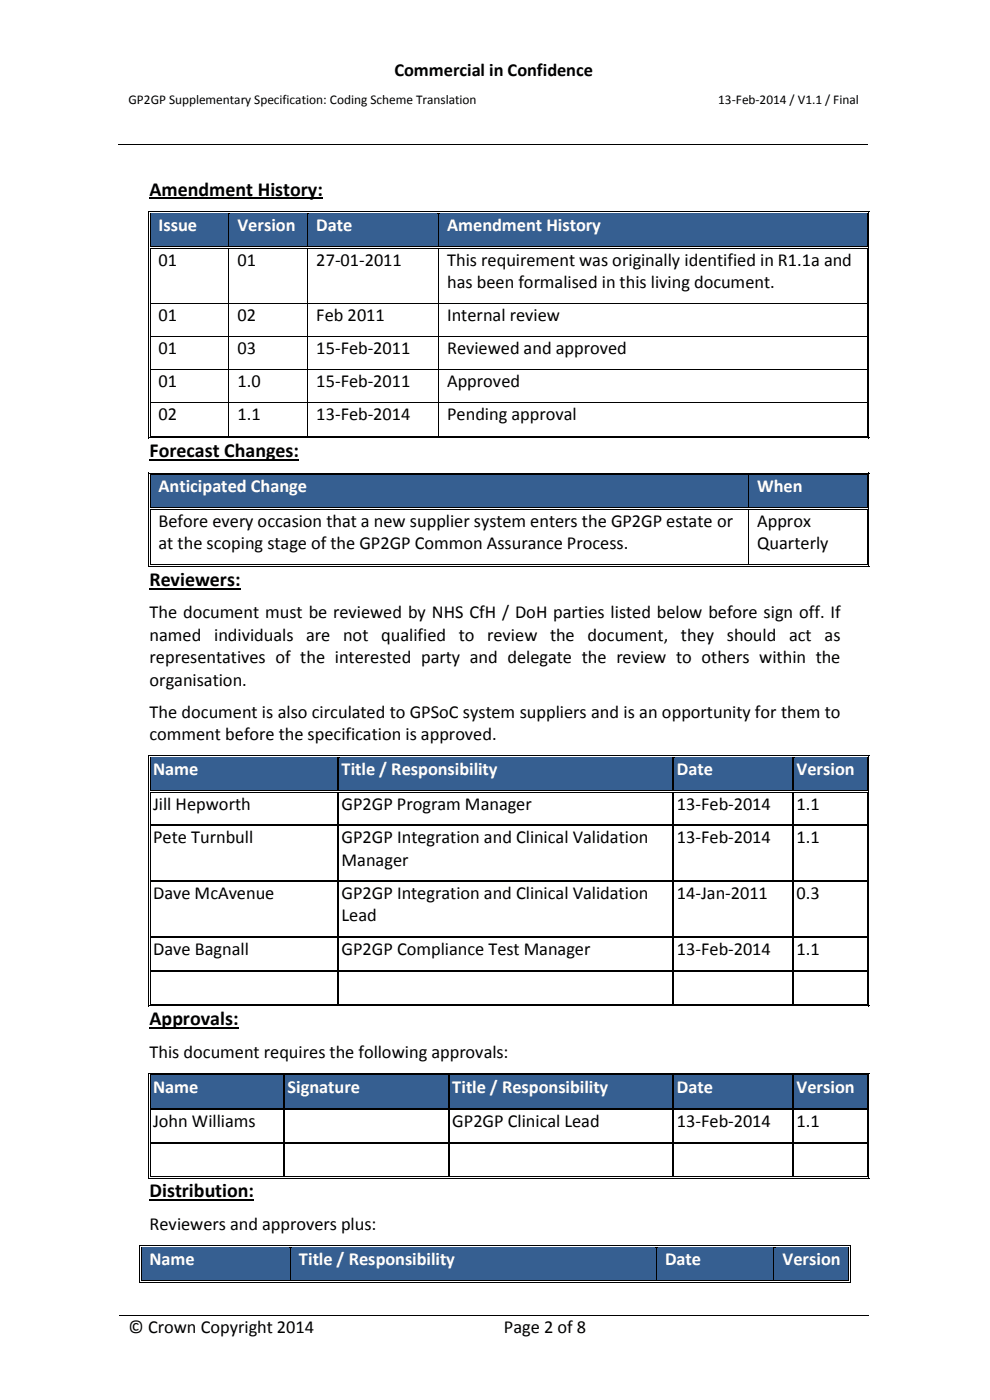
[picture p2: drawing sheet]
<svg xmlns="http://www.w3.org/2000/svg" width="210mm" height="297mm" viewBox="0 0 210 297" stroke-linecap="round" stroke-linejoin="round" font-family="sans-serif">
<defs><g id="words">
<g font-size="4.2">
<text x="31.7" y="41.5">Amendment History:</text>
<text x="31.7" y="97">Forecast Changes:</text>
<text x="31.7" y="124.3">Reviewers:</text>
<text x="31.7" y="217.5">Approvals:</text>
<text x="31.7" y="254">Distribution:</text>
</g>
<g font-size="3.9">
<text x="83.7" y="16.1">Commercial in Confidence</text>
<text x="33.6" y="56.4">01</text>
<text x="50.4" y="56.4">01</text>
<text x="67.1" y="56.4">27-01-2011</text>
<text x="94.8" y="56.4">This requirement was originally identified in R1.1a and</text>
<text x="94.8" y="61.1">has been formalised in this living document.</text>
<text x="33.6" y="68.1">01</text>
<text x="50.4" y="68.1">02</text>
<text x="67.1" y="68.1">Feb 2011</text>
<text x="94.8" y="68.1">Internal review</text>
<text x="33.6" y="75.1">01</text>
<text x="50.4" y="75.1">03</text>
<text x="67.1" y="75.1">15-Feb-2011</text>
<text x="94.8" y="75.1">Reviewed and approved</text>
<text x="33.6" y="82.2">01</text>
<text x="50.4" y="82.2">1.0</text>
<text x="67.1" y="82.2">15-Feb-2011</text>
<text x="94.8" y="82.2">Approved</text>
<text x="33.6" y="89.2">02</text>
<text x="50.4" y="89.2">1.1</text>
<text x="67.1" y="89.2">13-Feb-2014</text>
<text x="94.8" y="89.2">Pending approval</text>
<text x="33.6" y="111.8">Before every occasion that a new supplier system enters the GP2GP estate or</text>
<text x="160.6" y="111.8">Approx</text>
<text x="33.6" y="116.6">at the scoping stage of the GP2GP Common Assurance Process.</text>
<text x="160.6" y="116.6">Quarterly</text>
<text x="31.7" y="131.2">The document must be reviewed by NHS CfH / DoH parties listed below before sign off. If</text>
<text x="31.7" y="135.9">named individuals are not qualified to review the document, they should act as</text>
<text x="31.7" y="140.7">representatives of the interested party and delegate the review to others within the</text>
<text x="31.7" y="145.4">organisation.</text>
<text x="31.7" y="152.3">The document is also circulated to GPSoC system suppliers and is an opportunity for them to</text>
<text x="31.7" y="157">comment before the specification is approved.</text>
<text x="32.5" y="171.8">Jill Hepworth</text>
<text x="72.4" y="171.8">GP2GP Program Manager</text>
<text x="143.6" y="171.8">13-Feb-2014</text>
<text x="169" y="171.8">1.1</text>
<text x="32.5" y="178.9">Pete Turnbull</text>
<text x="72.4" y="178.9">GP2GP Integration and Clinical Validation</text>
<text x="143.6" y="178.9">13-Feb-2014</text>
<text x="169" y="178.9">1.1</text>
<text x="72.4" y="183.6">Manager</text>
<text x="32.5" y="190.7">Dave McAvenue</text>
<text x="72.4" y="190.7">GP2GP Integration and Clinical Validation</text>
<text x="143.6" y="190.7">14-Jan-2011</text>
<text x="169" y="190.7">0.3</text>
<text x="72.4" y="195.5">Lead</text>
<text x="32.5" y="202.6">Dave Bagnall</text>
<text x="72.4" y="202.6">GP2GP Compliance Test Manager</text>
<text x="143.6" y="202.6">13-Feb-2014</text>
<text x="169" y="202.6">1.1</text>
<text x="31.7" y="224.4">This document requires the following approvals:</text>
<text x="32.5" y="239.2">John Williams</text>
<text x="95.9" y="239.2">GP2GP Clinical Lead</text>
<text x="143.6" y="239.2">13-Feb-2014</text>
<text x="169" y="239.2">1.1</text>
<text x="31.7" y="261">Reviewers and approvers plus:</text>
<text x="27.3" y="282.8">© Crown Copyright 2014</text>
<text x="106.9" y="282.8">Page 2 of 8</text>
</g>
<g font-size="3.9" fill="#fff">
<text x="33.6" y="49">Issue</text>
<text x="50.4" y="49">Version</text>
<text x="67.1" y="49">Date</text>
<text x="94.8" y="49">Amendment History</text>
<text x="33.6" y="104.4">Anticipated Change</text>
<text x="160.6" y="104.4">When</text>
<text x="32.5" y="164.4">Name</text>
<text x="72.4" y="164.4">Title / Responsibility</text>
<text x="143.6" y="164.4">Date</text>
<text x="169" y="164.4">Version</text>
<text x="32.5" y="231.8">Name</text>
<text x="61" y="231.8">Signature</text>
<text x="95.9" y="231.8">Title / Responsibility</text>
<text x="143.6" y="231.8">Date</text>
<text x="169" y="231.8">Version</text>
<text x="31.7" y="268.3">Name</text>
<text x="63.4" y="268.3">Title / Responsibility</text>
<text x="141.1" y="268.3">Date</text>
<text x="166" y="268.3">Version</text>
</g>
<g font-size="2.8">
<text x="27.3" y="22">GP2GP Supplementary Specification: Coding Scheme Translation</text>
<text x="152.3" y="22">13-Feb-2014 / V1.1 / Final</text>
</g>
</g></defs>
<path d="M25.1 30.6h159M25.4 279.1h79.6M105.2 279.1h78.9" fill="none" stroke="#000" stroke-width=".21"/>
<g fill="#000">
<path d="M104.8 30.5h.2v.1h-.2z" fill-rule="evenodd"/>
<path d="M105 279h.2v.1h-.2z" fill-rule="evenodd"/>
</g>
<path d="M31.7 42.1h36.8" fill="none" stroke="#000" stroke-width=".38"/>
<g fill="#365f91">
<path d="M32 45.3h1.6v6.9h-1.6z" fill-rule="evenodd"/>
<path d="M46.6 45.3h1.8v6.9h-1.8z" fill-rule="evenodd"/>
<path d="M33.6 45.3h13v6.9h-13z" fill-rule="evenodd"/>
<path d="M48.6 45.3h1.8v6.9h-1.8z" fill-rule="evenodd"/>
<path d="M63.3 45.3h1.8v6.9h-1.8z" fill-rule="evenodd"/>
<path d="M50.4 45.3h12.9v6.9h-12.9z" fill-rule="evenodd"/>
<path d="M65.3 45.3h1.8v6.9h-1.8z" fill-rule="evenodd"/>
<path d="M91 45.3h1.9v6.9h-1.9z" fill-rule="evenodd"/>
<path d="M67.1 45.3h23.9v6.9h-23.9z" fill-rule="evenodd"/>
<path d="M93 45.3h1.8v6.9h-1.8z" fill-rule="evenodd"/>
<path d="M182.2 45.3h1.7v6.9h-1.7z" fill-rule="evenodd"/>
<path d="M94.8 45.3h87.4v6.9h-87.4z" fill-rule="evenodd"/>
</g>
<g fill="#000">
<path d="M31.5 44.8h.1v.5h-.1z" fill-rule="evenodd"/>
<path d="M31.5 44.8h.5v.2h-.5z" fill-rule="evenodd"/>
<path d="M31.8 45.1h.2v.2h-.2z" fill-rule="evenodd"/>
<path d="M31.8 45.1h.2v.2h-.2z" fill-rule="evenodd"/>
</g>
<path d="M32 44.9h16.4M32 45.2h16.4" fill="none" stroke="#000" stroke-width=".21"/>
<path d="M32 45.3h16.4" fill="none" stroke="#365f91" stroke-width=".21"/>
<path d="M48.6 45.3h.3z" fill-rule="evenodd" fill="#365f91"/>
<g fill="#000">
<path d="M48.4 45.3h.2z" fill-rule="evenodd"/>
<path d="M48.4 44.8h.5v.2h-.5z" fill-rule="evenodd"/>
<path d="M48.4 45.1h.5v.2h-.5z" fill-rule="evenodd"/>
</g>
<path d="M48.9 44.9h16.3M48.9 45.2h16.3" fill="none" stroke="#000" stroke-width=".21"/>
<path d="M48.9 45.3h16.3" fill="none" stroke="#365f91" stroke-width=".21"/>
<path d="M65.3 45.3h.4z" fill-rule="evenodd" fill="#365f91"/>
<g fill="#000">
<path d="M65.2 45.3h.1z" fill-rule="evenodd"/>
<path d="M65.2 44.8h.5v.2h-.5z" fill-rule="evenodd"/>
<path d="M65.2 45.1h.5v.2h-.5z" fill-rule="evenodd"/>
</g>
<path d="M65.7 44.9h27.2M65.7 45.2h27.2" fill="none" stroke="#000" stroke-width=".21"/>
<path d="M65.7 45.3h27.2" fill="none" stroke="#365f91" stroke-width=".21"/>
<path d="M93 45.3h.4z" fill-rule="evenodd" fill="#365f91"/>
<g fill="#000">
<path d="M31.5 52.7l.1 .1z" fill-rule="evenodd"/>
<path d="M31.5 52.2h.1v.5h-.1z" fill-rule="evenodd"/>
<path d="M31.8 52.7l.2 .1z" fill-rule="evenodd"/>
<path d="M31.8 52.2h.2v.2h-.2z" fill-rule="evenodd"/>
<path d="M31.8 52.5h.2v.2h-.2z" fill-rule="evenodd"/>
<path d="M48.4 52.7l.2 .1z" fill-rule="evenodd"/>
<path d="M48.4 52.2h.5v.2h-.5z" fill-rule="evenodd"/>
<path d="M48.4 52.5h.5v.2h-.5z" fill-rule="evenodd"/>
<path d="M65.2 52.7l.1 .1z" fill-rule="evenodd"/>
<path d="M65.2 52.2h.5v.2h-.5z" fill-rule="evenodd"/>
<path d="M65.2 52.5h.5v.2h-.5z" fill-rule="evenodd"/>
<path d="M92.9 45.3h.1z" fill-rule="evenodd"/>
<path d="M92.9 44.8h.5v.2h-.5z" fill-rule="evenodd"/>
<path d="M92.9 45.1h.5v.2h-.5z" fill-rule="evenodd"/>
<path d="M92.9 52.7l.1 .1z" fill-rule="evenodd"/>
<path d="M92.9 52.2h.5v.2h-.5z" fill-rule="evenodd"/>
<path d="M92.9 52.5h.5v.2h-.5z" fill-rule="evenodd"/>
<path d="M183.9 44.8h.5v.2h-.5z" fill-rule="evenodd"/>
<path d="M183.9 45.1h.2v.2h-.2z" fill-rule="evenodd"/>
<path d="M183.9 45.1h.2v.2h-.2z" fill-rule="evenodd"/>
<path d="M183.9 52.7l.2 .1z" fill-rule="evenodd"/>
<path d="M183.9 52.2h.2v.2h-.2z" fill-rule="evenodd"/>
<path d="M183.9 52.5h.2v.2h-.2z" fill-rule="evenodd"/>
<path d="M184.2 44.8h.2v.5h-.2z" fill-rule="evenodd"/>
<path d="M184.2 52.7l.2 .1z" fill-rule="evenodd"/>
<path d="M184.2 52.2h.2v.5h-.2z" fill-rule="evenodd"/>
<path d="M31.5 64.3h.1v.2h-.1z" fill-rule="evenodd"/>
<path d="M31.5 71.3h.1v.2h-.1z" fill-rule="evenodd"/>
<path d="M31.5 78.4h.1v.1h-.1z" fill-rule="evenodd"/>
<path d="M31.8 64.3h.2v.2h-.2z" fill-rule="evenodd"/>
<path d="M31.8 71.3h.2v.2h-.2z" fill-rule="evenodd"/>
<path d="M31.8 78.4h.2v.1h-.2z" fill-rule="evenodd"/>
<path d="M48.4 64.3h.2v.2h-.2z" fill-rule="evenodd"/>
<path d="M48.4 71.3h.2v.2h-.2z" fill-rule="evenodd"/>
<path d="M48.4 78.4h.2v.1h-.2z" fill-rule="evenodd"/>
<path d="M65.2 64.3h.1v.2h-.1z" fill-rule="evenodd"/>
<path d="M65.2 71.3h.1v.2h-.1z" fill-rule="evenodd"/>
<path d="M65.2 78.4h.1v.1h-.1z" fill-rule="evenodd"/>
<path d="M92.9 64.3h.1v.2h-.1z" fill-rule="evenodd"/>
<path d="M92.9 71.3h.1v.2h-.1z" fill-rule="evenodd"/>
<path d="M92.9 78.4h.1v.1h-.1z" fill-rule="evenodd"/>
<path d="M183.9 64.3h.2v.2h-.2z" fill-rule="evenodd"/>
<path d="M183.9 71.3h.2v.2h-.2z" fill-rule="evenodd"/>
<path d="M183.9 78.4h.2v.1h-.2z" fill-rule="evenodd"/>
<path d="M184.2 64.3h.2v.2h-.2z" fill-rule="evenodd"/>
<path d="M184.2 71.3h.2v.2h-.2z" fill-rule="evenodd"/>
<path d="M184.2 78.4h.2v.1h-.2z" fill-rule="evenodd"/>
<path d="M31.5 85.4h.1v.2h-.1z" fill-rule="evenodd"/>
<path d="M31.5 92.5h.1v.5h-.1z" fill-rule="evenodd"/>
<path d="M31.5 92.8h.5v.2h-.5z" fill-rule="evenodd"/>
<path d="M31.8 85.4h.2v.2h-.2z" fill-rule="evenodd"/>
<path d="M31.8 92.5h.2v.1h-.2z" fill-rule="evenodd"/>
<path d="M31.8 92.5h.2v.1h-.2z" fill-rule="evenodd"/>
<path d="M48.4 85.4h.2v.2h-.2z" fill-rule="evenodd"/>
<path d="M48.4 92.5h.5v.1h-.5z" fill-rule="evenodd"/>
<path d="M48.4 92.8h.5v.2h-.5z" fill-rule="evenodd"/>
<path d="M65.2 85.4h.1v.2h-.1z" fill-rule="evenodd"/>
<path d="M65.2 92.5h.5v.1h-.5z" fill-rule="evenodd"/>
<path d="M65.2 92.8h.5v.2h-.5z" fill-rule="evenodd"/>
<path d="M92.9 85.4h.1v.2h-.1z" fill-rule="evenodd"/>
<path d="M92.9 92.5h.5v.1h-.5z" fill-rule="evenodd"/>
<path d="M92.9 92.8h.5v.2h-.5z" fill-rule="evenodd"/>
<path d="M183.9 85.4h.2v.2h-.2z" fill-rule="evenodd"/>
<path d="M183.9 92.8h.5v.2h-.5z" fill-rule="evenodd"/>
<path d="M183.9 92.5h.2v.1h-.2z" fill-rule="evenodd"/>
<path d="M183.9 92.5h.2v.1h-.2z" fill-rule="evenodd"/>
<path d="M184.2 85.4h.2v.2h-.2z" fill-rule="evenodd"/>
<path d="M184.2 92.5h.2v.5h-.2z" fill-rule="evenodd"/>
</g>
<g fill="none" stroke="#000" stroke-width=".21">
<path d="M31.5 45.3v6.9M31.5 52.8v11.5M31.9 45.3v6.9M31.9 52.8v11.5M32 52.3h16.4M32 52.6h16.4M48.5 45.3v6.9M48.5 52.8v11.5M48.9 52.3h16.3M48.9 52.6h16.3M65.2 45.3v6.9M65.2 52.8v11.5"/>
<path d="M65.7 52.3h27.2M65.7 52.6h27.2M92.9 45.3v6.9M92.9 52.8v11.5M93.4 44.9h90.5M93.4 45.2h90.5M93.4 52.3h90.5M93.4 52.6h90.5M184 45.3v6.9M184 52.8v11.5M184.3 45.3v6.9M184.3 52.8v11.5"/>
<path d="M31.5 64.5v6.8M31.5 71.5v6.9M31.5 78.5v6.9M31.9 64.5v6.8M31.9 71.5v6.9M31.9 78.5v6.9M32 64.4h16.4M32 71.4h16.4M32 78.5h16.4M48.5 64.5v6.8M48.5 71.5v6.9M48.5 78.5v6.9"/>
<path d="M48.6 64.4h16.6M48.6 71.4h16.6M48.6 78.5h16.6M65.2 64.5v6.8M65.2 71.5v6.9M65.2 78.5v6.9M65.3 64.4h27.6M65.3 71.4h27.6M65.3 78.5h27.6M92.9 64.5v6.8M92.9 71.5v6.9M92.9 78.5v6.9"/>
<path d="M93 64.4h90.9M93 71.4h90.9M93 78.5h90.9M184 64.5v6.8M184 71.5v6.9M184 78.5v6.9M184.3 64.5v6.8M184.3 71.5v6.9M184.3 78.5v6.9M31.5 85.6v6.9M31.9 85.6v6.9M32 85.5h16.4"/>
<path d="M32 92.9h16.4M32 92.5h16.4M48.5 85.6v6.9M48.6 85.5h16.6M48.9 92.9h16.3M48.9 92.5h16.3M65.2 85.6v6.9M65.3 85.5h27.6M65.7 92.9h27.2M65.7 92.5h27.2M92.9 85.6v6.9M93 85.5h90.9"/>
<path d="M93.4 92.9h90.5M93.4 92.5h90.5M184 85.6v6.9M184.3 85.6v6.9"/>
</g>
<path d="M93.4 45.3h90.5" fill="none" stroke="#365f91" stroke-width=".21"/>
<path d="M31.7 97.6h31.7" fill="none" stroke="#000" stroke-width=".38"/>
<g fill="#365f91">
<path d="M32 100.8h1.6v6.8h-1.6z" fill-rule="evenodd"/>
<path d="M156.8 100.8h1.8v6.8h-1.8z" fill-rule="evenodd"/>
<path d="M33.6 100.8h123.2v6.8h-123.2z" fill-rule="evenodd"/>
<path d="M158.8 100.8h1.8v6.8h-1.8z" fill-rule="evenodd"/>
<path d="M182.2 100.8h1.7v6.8h-1.7z" fill-rule="evenodd"/>
<path d="M160.6 100.8h21.6v6.8h-21.6z" fill-rule="evenodd"/>
</g>
<g fill="#000">
<path d="M31.5 100.3h.1v.5h-.1z" fill-rule="evenodd"/>
<path d="M31.5 100.3h.5v.1h-.5z" fill-rule="evenodd"/>
<path d="M31.8 100.6h.2v.2h-.2z" fill-rule="evenodd"/>
<path d="M31.8 100.6h.2v.2h-.2z" fill-rule="evenodd"/>
</g>
<path d="M32 100.3h126.6M32 100.7h126.6" fill="none" stroke="#000" stroke-width=".21"/>
<path d="M32 100.8h126.6" fill="none" stroke="#365f91" stroke-width=".21"/>
<path d="M158.8 100.8h.4z" fill-rule="evenodd" fill="#365f91"/>
<g fill="#000">
<path d="M31.5 108.1l.1 .1z" fill-rule="evenodd"/>
<path d="M31.5 107.6h.1v.5h-.1z" fill-rule="evenodd"/>
<path d="M31.8 108.1l.2 .1z" fill-rule="evenodd"/>
<path d="M31.8 107.6h.2v.2h-.2z" fill-rule="evenodd"/>
<path d="M31.8 108h.2v.1h-.2z" fill-rule="evenodd"/>
<path d="M31.8 119.8h.2v.1h-.2z" fill-rule="evenodd"/>
<path d="M31.8 119.8h.2v.1h-.2z" fill-rule="evenodd"/>
<path d="M158.6 100.8h.2z" fill-rule="evenodd"/>
<path d="M158.6 100.3h.6v.1h-.6z" fill-rule="evenodd"/>
<path d="M158.6 100.6h.6v.2h-.6z" fill-rule="evenodd"/>
<path d="M158.6 108.1l.2 .1z" fill-rule="evenodd"/>
<path d="M158.6 107.6h.6v.2h-.6z" fill-rule="evenodd"/>
<path d="M158.6 108h.6v.1h-.6z" fill-rule="evenodd"/>
<path d="M158.6 119.8h.6v.1h-.6z" fill-rule="evenodd"/>
<path d="M183.9 100.3h.5v.1h-.5z" fill-rule="evenodd"/>
<path d="M183.9 100.6h.2v.2h-.2z" fill-rule="evenodd"/>
<path d="M183.9 100.6h.2v.2h-.2z" fill-rule="evenodd"/>
<path d="M183.9 108.1l.2 .1z" fill-rule="evenodd"/>
<path d="M183.9 107.6h.2v.2h-.2z" fill-rule="evenodd"/>
<path d="M183.9 108h.2v.1h-.2z" fill-rule="evenodd"/>
<path d="M183.9 119.8h.2v.1h-.2z" fill-rule="evenodd"/>
<path d="M183.9 119.8h.2v.1h-.2z" fill-rule="evenodd"/>
<path d="M184.2 100.3h.2v.5h-.2z" fill-rule="evenodd"/>
<path d="M184.2 108.1l.2 .1z" fill-rule="evenodd"/>
<path d="M184.2 107.6h.2v.5h-.2z" fill-rule="evenodd"/>
<path d="M31.5 119.8h.1v.5h-.1z" fill-rule="evenodd"/>
<path d="M31.5 120.1h.5v.2h-.5z" fill-rule="evenodd"/>
<path d="M158.6 120.1h.6v.2h-.6z" fill-rule="evenodd"/>
<path d="M183.9 120.1h.5v.2h-.5z" fill-rule="evenodd"/>
<path d="M184.2 119.8h.2v.5h-.2z" fill-rule="evenodd"/>
</g>
<g fill="none" stroke="#000" stroke-width=".21">
<path d="M31.5 100.8v6.8M31.5 108.2v11.6M31.9 100.8v6.8M31.9 108.2v11.6M32 107.7h126.6M32 108.1h126.6M32 119.9h126.6M158.7 100.8v6.8M158.7 108.2v11.6M159.2 100.3h24.7M159.2 100.7h24.7M159.2 107.7h24.7"/>
<path d="M159.2 108.1h24.7M159.2 119.9h24.7M184 100.8v6.8M184 108.2v11.6M184.3 100.8v6.8M184.3 108.2v11.6M32 120.2h126.6M159.2 120.2h24.7"/>
</g>
<path d="M159.2 100.8h24.7" fill="none" stroke="#365f91" stroke-width=".21"/>
<path d="M31.7 124.9h19.4" fill="none" stroke="#000" stroke-width=".38"/>
<g fill="#365f91">
<path d="M32 160.8h.5v6.8h-.5z" fill-rule="evenodd"/>
<path d="M71 160.8h.6v6.8h-.6z" fill-rule="evenodd"/>
<path d="M32.5 160.8h38.5v6.8h-38.5z" fill-rule="evenodd"/>
<path d="M71.9 160.8h.5v6.8h-.5z" fill-rule="evenodd"/>
<path d="M142.1 160.8h.6v6.8h-.6z" fill-rule="evenodd"/>
<path d="M72.4 160.8h69.7v6.8h-69.7z" fill-rule="evenodd"/>
<path d="M143 160.8h.6v6.8h-.6z" fill-rule="evenodd"/>
<path d="M167.5 160.8h.6v6.8h-.6z" fill-rule="evenodd"/>
<path d="M143.6 160.8h23.9v6.8h-23.9z" fill-rule="evenodd"/>
<path d="M168.4 160.8h.6v6.8h-.6z" fill-rule="evenodd"/>
<path d="M183.4 160.8h.5v6.8h-.5z" fill-rule="evenodd"/>
<path d="M169 160.8h14.4v6.8h-14.4z" fill-rule="evenodd"/>
</g>
<g fill="#000">
<path d="M31.5 160.2h.1v.6h-.1z" fill-rule="evenodd"/>
<path d="M31.5 160.2h.5v.2h-.5z" fill-rule="evenodd"/>
<path d="M31.8 160.5h.2v.3h-.2z" fill-rule="evenodd"/>
<path d="M31.8 160.5h.2v.2h-.2z" fill-rule="evenodd"/>
</g>
<path d="M32 160.3h39.6M32 160.6h39.6" fill="none" stroke="#000" stroke-width=".21"/>
<path d="M32 160.7h39.6" fill="none" stroke="#365f91" stroke-width=".21"/>
<path d="M71.9 160.7l.2 .1z" fill-rule="evenodd" fill="#365f91"/>
<g fill="#000">
<path d="M71.6 160.7l.3 .1z" fill-rule="evenodd"/>
<path d="M71.6 160.2h.5v.2h-.5z" fill-rule="evenodd"/>
<path d="M71.6 160.5h.5v.2h-.5z" fill-rule="evenodd"/>
</g>
<path d="M72.1 160.3h70.6M72.1 160.6h70.6" fill="none" stroke="#000" stroke-width=".21"/>
<path d="M72.1 160.7h70.6" fill="none" stroke="#365f91" stroke-width=".21"/>
<path d="M143 160.7l.2 .1z" fill-rule="evenodd" fill="#365f91"/>
<g fill="#000">
<path d="M142.7 160.7l.3 .1z" fill-rule="evenodd"/>
<path d="M142.7 160.2h.5v.2h-.5z" fill-rule="evenodd"/>
<path d="M142.7 160.5h.5v.2h-.5z" fill-rule="evenodd"/>
</g>
<path d="M143.2 160.3h24.9M143.2 160.6h24.9" fill="none" stroke="#000" stroke-width=".21"/>
<path d="M143.2 160.7h24.9" fill="none" stroke="#365f91" stroke-width=".21"/>
<path d="M168.4 160.7l.2 .1z" fill-rule="evenodd" fill="#365f91"/>
<g fill="#000">
<path d="M31.5 168.1l.1 .1z" fill-rule="evenodd"/>
<path d="M31.5 167.6h.1v.5h-.1z" fill-rule="evenodd"/>
<path d="M31.5 175h.1v.2h-.1z" fill-rule="evenodd"/>
<path d="M31.8 168.1l.2 .1z" fill-rule="evenodd"/>
<path d="M31.8 167.6h.2v.2h-.2z" fill-rule="evenodd"/>
<path d="M31.8 168h.2v.1h-.2z" fill-rule="evenodd"/>
<path d="M31.8 175h.2v.2h-.2z" fill-rule="evenodd"/>
<path d="M71.6 168.1l.3 .1z" fill-rule="evenodd"/>
<path d="M71.6 167.6h.5v.2h-.5z" fill-rule="evenodd"/>
<path d="M71.6 168h.5v.1h-.5z" fill-rule="evenodd"/>
<path d="M71.6 175h.3v.2h-.3z" fill-rule="evenodd"/>
<path d="M142.7 168.1l.3 .1z" fill-rule="evenodd"/>
<path d="M142.7 167.6h.5v.2h-.5z" fill-rule="evenodd"/>
<path d="M142.7 168h.5v.1h-.5z" fill-rule="evenodd"/>
<path d="M142.7 175h.3v.2h-.3z" fill-rule="evenodd"/>
<path d="M168.1 160.7l.3 .1z" fill-rule="evenodd"/>
<path d="M168.1 160.2h.5v.2h-.5z" fill-rule="evenodd"/>
<path d="M168.1 160.5h.5v.2h-.5z" fill-rule="evenodd"/>
<path d="M168.1 168.1l.3 .1z" fill-rule="evenodd"/>
<path d="M168.1 167.6h.5v.2h-.5z" fill-rule="evenodd"/>
<path d="M168.1 168h.5v.1h-.5z" fill-rule="evenodd"/>
<path d="M168.1 175h.3v.2h-.3z" fill-rule="evenodd"/>
<path d="M183.9 160.2h.5v.2h-.5z" fill-rule="evenodd"/>
<path d="M183.9 160.5h.2v.3h-.2z" fill-rule="evenodd"/>
<path d="M183.9 160.5h.2v.2h-.2z" fill-rule="evenodd"/>
<path d="M183.9 168.1l.2 .1z" fill-rule="evenodd"/>
<path d="M183.9 167.6h.2v.2h-.2z" fill-rule="evenodd"/>
<path d="M183.9 168h.2v.1h-.2z" fill-rule="evenodd"/>
<path d="M183.9 175h.2v.2h-.2z" fill-rule="evenodd"/>
<path d="M184.2 160.2h.2v.6h-.2z" fill-rule="evenodd"/>
<path d="M184.2 168.1l.2 .1z" fill-rule="evenodd"/>
<path d="M184.2 167.6h.2v.5h-.2z" fill-rule="evenodd"/>
<path d="M184.2 175h.2v.2h-.2z" fill-rule="evenodd"/>
<path d="M31.5 186.8h.1v.3h-.1z" fill-rule="evenodd"/>
<path d="M31.5 198.7h.1v.2h-.1z" fill-rule="evenodd"/>
<path d="M31.8 186.8h.2v.3h-.2z" fill-rule="evenodd"/>
<path d="M31.8 198.7h.2v.2h-.2z" fill-rule="evenodd"/>
<path d="M71.6 186.8h.3v.3h-.3z" fill-rule="evenodd"/>
<path d="M71.6 198.7h.3v.2h-.3z" fill-rule="evenodd"/>
<path d="M142.7 186.8h.3v.3h-.3z" fill-rule="evenodd"/>
<path d="M142.7 198.7h.3v.2h-.3z" fill-rule="evenodd"/>
<path d="M168.1 186.8h.3v.3h-.3z" fill-rule="evenodd"/>
<path d="M168.1 198.7h.3v.2h-.3z" fill-rule="evenodd"/>
<path d="M183.9 186.8h.2v.3h-.2z" fill-rule="evenodd"/>
<path d="M183.9 198.7h.2v.2h-.2z" fill-rule="evenodd"/>
<path d="M184.2 186.8h.2v.3h-.2z" fill-rule="evenodd"/>
<path d="M184.2 198.7h.2v.2h-.2z" fill-rule="evenodd"/>
<path d="M31.5 205.8h.1v.3h-.1z" fill-rule="evenodd"/>
<path d="M31.5 213h.1v.5h-.1z" fill-rule="evenodd"/>
<path d="M31.5 213.3h.5v.2h-.5z" fill-rule="evenodd"/>
<path d="M31.8 205.8h.2v.3h-.2z" fill-rule="evenodd"/>
<path d="M31.8 213h.2v.1h-.2z" fill-rule="evenodd"/>
<path d="M31.8 213h.2v.1h-.2z" fill-rule="evenodd"/>
<path d="M71.6 205.8h.3v.3h-.3z" fill-rule="evenodd"/>
<path d="M71.6 213h.5v.1h-.5z" fill-rule="evenodd"/>
<path d="M71.6 213.3h.5v.2h-.5z" fill-rule="evenodd"/>
<path d="M142.7 205.8h.3v.3h-.3z" fill-rule="evenodd"/>
<path d="M142.7 213h.5v.1h-.5z" fill-rule="evenodd"/>
<path d="M142.7 213.3h.5v.2h-.5z" fill-rule="evenodd"/>
<path d="M168.1 205.8h.3v.3h-.3z" fill-rule="evenodd"/>
<path d="M168.1 213h.5v.1h-.5z" fill-rule="evenodd"/>
<path d="M168.1 213.3h.5v.2h-.5z" fill-rule="evenodd"/>
<path d="M183.9 205.8h.2v.3h-.2z" fill-rule="evenodd"/>
<path d="M183.9 213.3h.5v.2h-.5z" fill-rule="evenodd"/>
<path d="M183.9 213h.2v.1h-.2z" fill-rule="evenodd"/>
<path d="M183.9 213h.2v.1h-.2z" fill-rule="evenodd"/>
<path d="M184.2 205.8h.2v.3h-.2z" fill-rule="evenodd"/>
<path d="M184.2 213h.2v.5h-.2z" fill-rule="evenodd"/>
</g>
<g fill="none" stroke="#000" stroke-width=".21">
<path d="M31.5 160.8v6.8M31.5 168.2v6.8M31.5 175.2v11.6M31.9 160.8v6.8M31.9 168.2v6.8M31.9 175.2v11.6M32 167.7h39.6M32 168h39.6M72.1 167.7h70.6M72.1 168h70.6M143.2 167.7h24.9M143.2 168h24.9"/>
<path d="M168.6 160.3h15.3M168.6 160.6h15.3M168.6 167.7h15.3M168.6 168h15.3M184 160.8v6.8M184 168.2v6.8M184 175.2v11.6M184.3 160.8v6.8M184.3 168.2v6.8M184.3 175.2v11.6M31.5 187.1v11.6M31.5 198.9v6.9"/>
<path d="M31.9 187.1v11.6M31.9 198.9v6.9M184 187.1v11.6M184 198.9v6.9M184.3 187.1v11.6M184.3 198.9v6.9M31.5 206.1v6.9M31.9 206.1v6.9M32 213.4h39.6M32 213h39.6M72.1 213.4h70.6M72.1 213h70.6"/>
<path d="M143.2 213.4h24.9M143.2 213h24.9M168.6 213.4h15.3M168.6 213h15.3M184 206.1v6.9M184.3 206.1v6.9"/>
</g>
<path d="M168.6 160.7h15.3" fill="none" stroke="#365f91" stroke-width=".21"/>
<g fill="none" stroke="#000" stroke-width=".25">
<path d="M32 175.1h39.6M71.7 160.8v6.8M71.7 168.2v6.8M71.7 175.2v11.6M71.9 175.1h70.8M142.9 160.8v6.8M142.9 168.2v6.8M142.9 175.2v11.6M143 175.1h25.1M168.3 160.8v6.8M168.3 168.2v6.8M168.3 175.2v11.6"/>
<path d="M168.4 175.1h15.5M32 187h39.6M32 198.8h39.6M71.7 187.1v11.6M71.7 198.9v6.9M71.9 187h70.8M71.9 198.8h70.8M142.9 187.1v11.6M142.9 198.9v6.9M143 187h25.1M143 198.8h25.1M168.3 187.1v11.6"/>
<path d="M168.3 198.9v6.9M168.4 187h15.5M168.4 198.8h15.5M32 205.9h39.6M71.7 206.1v6.9M71.9 205.9h70.8M142.9 206.1v6.9M143 205.9h25.1M168.3 206.1v6.9M168.4 205.9h15.5"/>
</g>
<path d="M31.7 218.1h18.9" fill="none" stroke="#000" stroke-width=".38"/>
<g fill="#365f91">
<path d="M32 228.2h.5v6.8h-.5z" fill-rule="evenodd"/>
<path d="M59.5 228.2h.7v6.8h-.7z" fill-rule="evenodd"/>
<path d="M32.5 228.2h27v6.8h-27z" fill-rule="evenodd"/>
<path d="M60.4 228.2h.6v6.8h-.6z" fill-rule="evenodd"/>
<path d="M94.5 228.2h.6v6.8h-.6z" fill-rule="evenodd"/>
<path d="M61 228.2h33.5v6.8h-33.5z" fill-rule="evenodd"/>
<path d="M95.4 228.2h.5v6.8h-.5z" fill-rule="evenodd"/>
<path d="M142.1 228.2h.6v6.8h-.6z" fill-rule="evenodd"/>
<path d="M95.9 228.2h46.2v6.8h-46.2z" fill-rule="evenodd"/>
<path d="M143 228.2h.6v6.8h-.6z" fill-rule="evenodd"/>
<path d="M167.5 228.2h.6v6.8h-.6z" fill-rule="evenodd"/>
<path d="M143.6 228.2h23.9v6.8h-23.9z" fill-rule="evenodd"/>
<path d="M168.4 228.2h.6v6.8h-.6z" fill-rule="evenodd"/>
<path d="M183.4 228.2h.5v6.8h-.5z" fill-rule="evenodd"/>
<path d="M169 228.2h14.4v6.8h-14.4z" fill-rule="evenodd"/>
</g>
<g fill="#000">
<path d="M31.5 227.6h.1v.6h-.1z" fill-rule="evenodd"/>
<path d="M31.5 227.6h.5v.2h-.5z" fill-rule="evenodd"/>
<path d="M31.8 227.9h.2v.3h-.2z" fill-rule="evenodd"/>
<path d="M31.8 227.9h.2v.2h-.2z" fill-rule="evenodd"/>
</g>
<path d="M32 227.7h28.2M32 228h28.2" fill="none" stroke="#000" stroke-width=".21"/>
<path d="M32 228.1h28.2" fill="none" stroke="#365f91" stroke-width=".21"/>
<path d="M60.4 228.1l.3 .1z" fill-rule="evenodd" fill="#365f91"/>
<g fill="#000">
<path d="M60.2 228.1l.2 .1z" fill-rule="evenodd"/>
<path d="M60.2 227.6h.5v.2h-.5z" fill-rule="evenodd"/>
<path d="M60.2 227.9h.5v.2h-.5z" fill-rule="evenodd"/>
</g>
<path d="M60.7 227.7h34.4M60.7 228h34.4" fill="none" stroke="#000" stroke-width=".21"/>
<path d="M60.7 228.1h34.4" fill="none" stroke="#365f91" stroke-width=".21"/>
<path d="M95.4 228.1l.2 .1z" fill-rule="evenodd" fill="#365f91"/>
<g fill="#000">
<path d="M95.1 228.1l.3 .1z" fill-rule="evenodd"/>
<path d="M95.1 227.6h.5v.2h-.5z" fill-rule="evenodd"/>
<path d="M95.1 227.9h.5v.2h-.5z" fill-rule="evenodd"/>
</g>
<path d="M95.6 227.7h47.1M95.6 228h47.1" fill="none" stroke="#000" stroke-width=".21"/>
<path d="M95.6 228.1h47.1" fill="none" stroke="#365f91" stroke-width=".21"/>
<path d="M143 228.1l.2 .1z" fill-rule="evenodd" fill="#365f91"/>
<g fill="#000">
<path d="M142.7 228.1l.3 .1z" fill-rule="evenodd"/>
<path d="M142.7 227.6h.5v.2h-.5z" fill-rule="evenodd"/>
<path d="M142.7 227.9h.5v.2h-.5z" fill-rule="evenodd"/>
</g>
<path d="M143.2 227.7h24.9M143.2 228h24.9" fill="none" stroke="#000" stroke-width=".21"/>
<path d="M143.2 228.1h24.9" fill="none" stroke="#365f91" stroke-width=".21"/>
<path d="M168.4 228.1l.2 .1z" fill-rule="evenodd" fill="#365f91"/>
<g fill="#000">
<path d="M31.5 235.5h.1z" fill-rule="evenodd"/>
<path d="M31.5 235h.1v.5h-.1z" fill-rule="evenodd"/>
<path d="M31.8 235.5h.2z" fill-rule="evenodd"/>
<path d="M31.8 235h.2v.2h-.2z" fill-rule="evenodd"/>
<path d="M31.8 235.3h.2v.2h-.2z" fill-rule="evenodd"/>
<path d="M60.2 235.5h.2z" fill-rule="evenodd"/>
<path d="M60.2 235h.5v.2h-.5z" fill-rule="evenodd"/>
<path d="M60.2 235.3h.5v.2h-.5z" fill-rule="evenodd"/>
<path d="M95.1 235.5h.3z" fill-rule="evenodd"/>
<path d="M95.1 235h.5v.2h-.5z" fill-rule="evenodd"/>
<path d="M95.1 235.3h.5v.2h-.5z" fill-rule="evenodd"/>
<path d="M142.7 235.5h.3z" fill-rule="evenodd"/>
<path d="M142.7 235h.5v.2h-.5z" fill-rule="evenodd"/>
<path d="M142.7 235.3h.5v.2h-.5z" fill-rule="evenodd"/>
<path d="M168.1 228.1l.3 .1z" fill-rule="evenodd"/>
<path d="M168.1 227.6h.5v.2h-.5z" fill-rule="evenodd"/>
<path d="M168.1 227.9h.5v.2h-.5z" fill-rule="evenodd"/>
<path d="M168.1 235.5h.3z" fill-rule="evenodd"/>
<path d="M168.1 235h.5v.2h-.5z" fill-rule="evenodd"/>
<path d="M168.1 235.3h.5v.2h-.5z" fill-rule="evenodd"/>
<path d="M183.9 227.6h.5v.2h-.5z" fill-rule="evenodd"/>
<path d="M183.9 227.9h.2v.3h-.2z" fill-rule="evenodd"/>
<path d="M183.9 227.9h.2v.2h-.2z" fill-rule="evenodd"/>
<path d="M183.9 235.5h.2z" fill-rule="evenodd"/>
<path d="M183.9 235h.2v.2h-.2z" fill-rule="evenodd"/>
<path d="M183.9 235.3h.2v.2h-.2z" fill-rule="evenodd"/>
<path d="M184.2 227.6h.2v.6h-.2z" fill-rule="evenodd"/>
<path d="M184.2 235.5h.2z" fill-rule="evenodd"/>
<path d="M184.2 235h.2v.5h-.2z" fill-rule="evenodd"/>
<path d="M31.5 242.4h.1v.2h-.1z" fill-rule="evenodd"/>
<path d="M31.5 249.5h.1v.5h-.1z" fill-rule="evenodd"/>
<path d="M31.5 249.8h.5v.2h-.5z" fill-rule="evenodd"/>
<path d="M31.8 242.4h.2v.2h-.2z" fill-rule="evenodd"/>
<path d="M31.8 249.5h.2v.2h-.2z" fill-rule="evenodd"/>
<path d="M31.8 249.5h.2v.2h-.2z" fill-rule="evenodd"/>
<path d="M60.2 242.4h.2v.2h-.2z" fill-rule="evenodd"/>
<path d="M60.2 249.5h.5v.2h-.5z" fill-rule="evenodd"/>
<path d="M60.2 249.8h.5v.2h-.5z" fill-rule="evenodd"/>
<path d="M95.1 242.4h.3v.2h-.3z" fill-rule="evenodd"/>
<path d="M95.1 249.5h.5v.2h-.5z" fill-rule="evenodd"/>
<path d="M95.1 249.8h.5v.2h-.5z" fill-rule="evenodd"/>
<path d="M142.7 242.4h.3v.2h-.3z" fill-rule="evenodd"/>
<path d="M142.7 249.5h.5v.2h-.5z" fill-rule="evenodd"/>
<path d="M142.7 249.8h.5v.2h-.5z" fill-rule="evenodd"/>
<path d="M168.1 242.4h.3v.2h-.3z" fill-rule="evenodd"/>
<path d="M168.1 249.5h.5v.2h-.5z" fill-rule="evenodd"/>
<path d="M168.1 249.8h.5v.2h-.5z" fill-rule="evenodd"/>
<path d="M183.9 242.4h.2v.2h-.2z" fill-rule="evenodd"/>
<path d="M183.9 249.8h.5v.2h-.5z" fill-rule="evenodd"/>
<path d="M183.9 249.5h.2v.2h-.2z" fill-rule="evenodd"/>
<path d="M183.9 249.5h.2v.2h-.2z" fill-rule="evenodd"/>
<path d="M184.2 242.4h.2v.2h-.2z" fill-rule="evenodd"/>
<path d="M184.2 249.5h.2v.5h-.2z" fill-rule="evenodd"/>
</g>
<g fill="none" stroke="#000" stroke-width=".21">
<path d="M31.5 228.2v6.8M31.5 235.5v6.9M31.9 228.2v6.8M31.9 235.5v6.9M32 235.1h28.2M32 235.4h28.2M60.7 235.1h34.4M60.7 235.4h34.4M95.6 235.1h47.1M95.6 235.4h47.1M143.2 235.1h24.9M143.2 235.4h24.9"/>
<path d="M168.6 227.7h15.3M168.6 228h15.3M168.6 235.1h15.3M168.6 235.4h15.3M184 228.2v6.8M184 235.5v6.9M184.3 228.2v6.8M184.3 235.5v6.9M31.5 242.6v6.9M31.9 242.6v6.9M32 249.9h28.2M32 249.6h28.2"/>
<path d="M60.7 249.9h34.4M60.7 249.6h34.4M95.6 249.9h47.1M95.6 249.6h47.1M143.2 249.9h24.9M143.2 249.6h24.9M168.6 249.9h15.3M168.6 249.6h15.3M184 242.6v6.9M184.3 242.6v6.9"/>
</g>
<path d="M168.6 228.1h15.3" fill="none" stroke="#365f91" stroke-width=".21"/>
<g fill="none" stroke="#000" stroke-width=".25">
<path d="M60.3 228.2v6.8M60.3 235.5v6.9M95.2 228.2v6.8M95.2 235.5v6.9M142.9 228.2v6.8M142.9 235.5v6.9M168.3 228.2v6.8M168.3 235.5v6.9M32 242.5h28.2M60.3 242.6v6.9M60.4 242.5h34.7M95.2 242.6v6.9"/>
<path d="M95.4 242.5h47.3M142.9 242.6v6.9M143 242.5h25.1M168.3 242.6v6.9M168.4 242.5h15.5"/>
</g>
<path d="M31.7 254.6h22.2" fill="none" stroke="#000" stroke-width=".38"/>
<g fill="#365f91">
<path d="M30.1 264.7h1.6v6.9h-1.6z" fill-rule="evenodd"/>
<path d="M59.6 264.7h1.8v6.9h-1.8z" fill-rule="evenodd"/>
<path d="M31.7 264.7h27.9v6.9h-27.9z" fill-rule="evenodd"/>
<path d="M61.6 264.7h1.8v6.9h-1.8z" fill-rule="evenodd"/>
<path d="M137.3 264.7h1.8v6.9h-1.8z" fill-rule="evenodd"/>
<path d="M63.4 264.7h73.9v6.9h-73.9z" fill-rule="evenodd"/>
<path d="M139.3 264.7h1.8v6.9h-1.8z" fill-rule="evenodd"/>
<path d="M162.2 264.7h1.8v6.9h-1.8z" fill-rule="evenodd"/>
<path d="M141.1 264.7h21.1v6.9h-21.1z" fill-rule="evenodd"/>
<path d="M164.2 264.7h1.8v6.9h-1.8z" fill-rule="evenodd"/>
<path d="M178.3 264.7h1.7v6.9h-1.7z" fill-rule="evenodd"/>
<path d="M166 264.7h12.3v6.9h-12.3z" fill-rule="evenodd"/>
</g>
<g fill="#000">
<path d="M29.6 264.2h.1v.5h-.1z" fill-rule="evenodd"/>
<path d="M29.6 264.2h.5v.1h-.5z" fill-rule="evenodd"/>
<path d="M29.9 264.5h.2v.2h-.2z" fill-rule="evenodd"/>
<path d="M29.9 264.5h.2v.2h-.2z" fill-rule="evenodd"/>
</g>
<path d="M30.1 264.2h31.4M30.1 264.6h31.4" fill="none" stroke="#000" stroke-width=".21"/>
<path d="M30.1 264.7h31.4" fill="none" stroke="#365f91" stroke-width=".21"/>
<path d="M61.6 264.7h.4z" fill-rule="evenodd" fill="#365f91"/>
<g fill="#000">
<path d="M61.5 264.7h.1z" fill-rule="evenodd"/>
<path d="M61.5 264.2h.5v.1h-.5z" fill-rule="evenodd"/>
<path d="M61.5 264.5h.5v.2h-.5z" fill-rule="evenodd"/>
</g>
<path d="M62 264.2h77.1M62 264.6h77.1" fill="none" stroke="#000" stroke-width=".21"/>
<path d="M62 264.7h77.1" fill="none" stroke="#365f91" stroke-width=".21"/>
<path d="M139.3 264.7h.3z" fill-rule="evenodd" fill="#365f91"/>
<g fill="#000">
<path d="M139.1 264.7h.2z" fill-rule="evenodd"/>
<path d="M139.1 264.2h.5v.1h-.5z" fill-rule="evenodd"/>
<path d="M139.1 264.5h.5v.2h-.5z" fill-rule="evenodd"/>
</g>
<path d="M139.6 264.2h24.5M139.6 264.6h24.5" fill="none" stroke="#000" stroke-width=".21"/>
<path d="M139.6 264.7h24.5" fill="none" stroke="#365f91" stroke-width=".21"/>
<path d="M164.2 264.7h.4z" fill-rule="evenodd" fill="#365f91"/>
<g fill="#000">
<path d="M29.6 271.6h.1v.5h-.1z" fill-rule="evenodd"/>
<path d="M29.6 271.9h.5v.2h-.5z" fill-rule="evenodd"/>
<path d="M29.9 271.6h.2v.1h-.2z" fill-rule="evenodd"/>
<path d="M29.9 271.6h.2v.1h-.2z" fill-rule="evenodd"/>
<path d="M61.5 271.6h.5v.1h-.5z" fill-rule="evenodd"/>
<path d="M61.5 271.9h.5v.2h-.5z" fill-rule="evenodd"/>
<path d="M139.1 271.6h.5v.1h-.5z" fill-rule="evenodd"/>
<path d="M139.1 271.9h.5v.2h-.5z" fill-rule="evenodd"/>
<path d="M164.1 264.7h.1z" fill-rule="evenodd"/>
<path d="M164.1 264.2h.5v.1h-.5z" fill-rule="evenodd"/>
<path d="M164.1 264.5h.5v.2h-.5z" fill-rule="evenodd"/>
<path d="M164.1 271.6h.5v.1h-.5z" fill-rule="evenodd"/>
<path d="M164.1 271.9h.5v.2h-.5z" fill-rule="evenodd"/>
<path d="M180 264.2h.5v.1h-.5z" fill-rule="evenodd"/>
<path d="M180 264.5h.2v.2h-.2z" fill-rule="evenodd"/>
<path d="M180 264.5h.2v.2h-.2z" fill-rule="evenodd"/>
<path d="M180 271.9h.5v.2h-.5z" fill-rule="evenodd"/>
<path d="M180 271.6h.2v.1h-.2z" fill-rule="evenodd"/>
<path d="M180 271.6h.2v.1h-.2z" fill-rule="evenodd"/>
<path d="M180.3 264.2h.2v.5h-.2z" fill-rule="evenodd"/>
<path d="M180.3 271.6h.2v.5h-.2z" fill-rule="evenodd"/>
</g>
<g fill="none" stroke="#000" stroke-width=".21">
<path d="M29.6 264.7v6.9M30 264.7v6.9M30.1 272h31.4M30.1 271.6h31.4M61.6 264.7v6.9M62 272h77.1M62 271.6h77.1M139.2 264.7v6.9M139.6 272h24.5M139.6 271.6h24.5M164.2 264.7v6.9M164.6 264.2h15.4"/>
<path d="M164.6 264.6h15.4M164.6 272h15.4M164.6 271.6h15.4M180.1 264.7v6.9M180.4 264.7v6.9"/>
</g>
<path d="M164.6 264.7h15.4" fill="none" stroke="#365f91" stroke-width=".21"/>
<use href="#words"/>
</svg>
